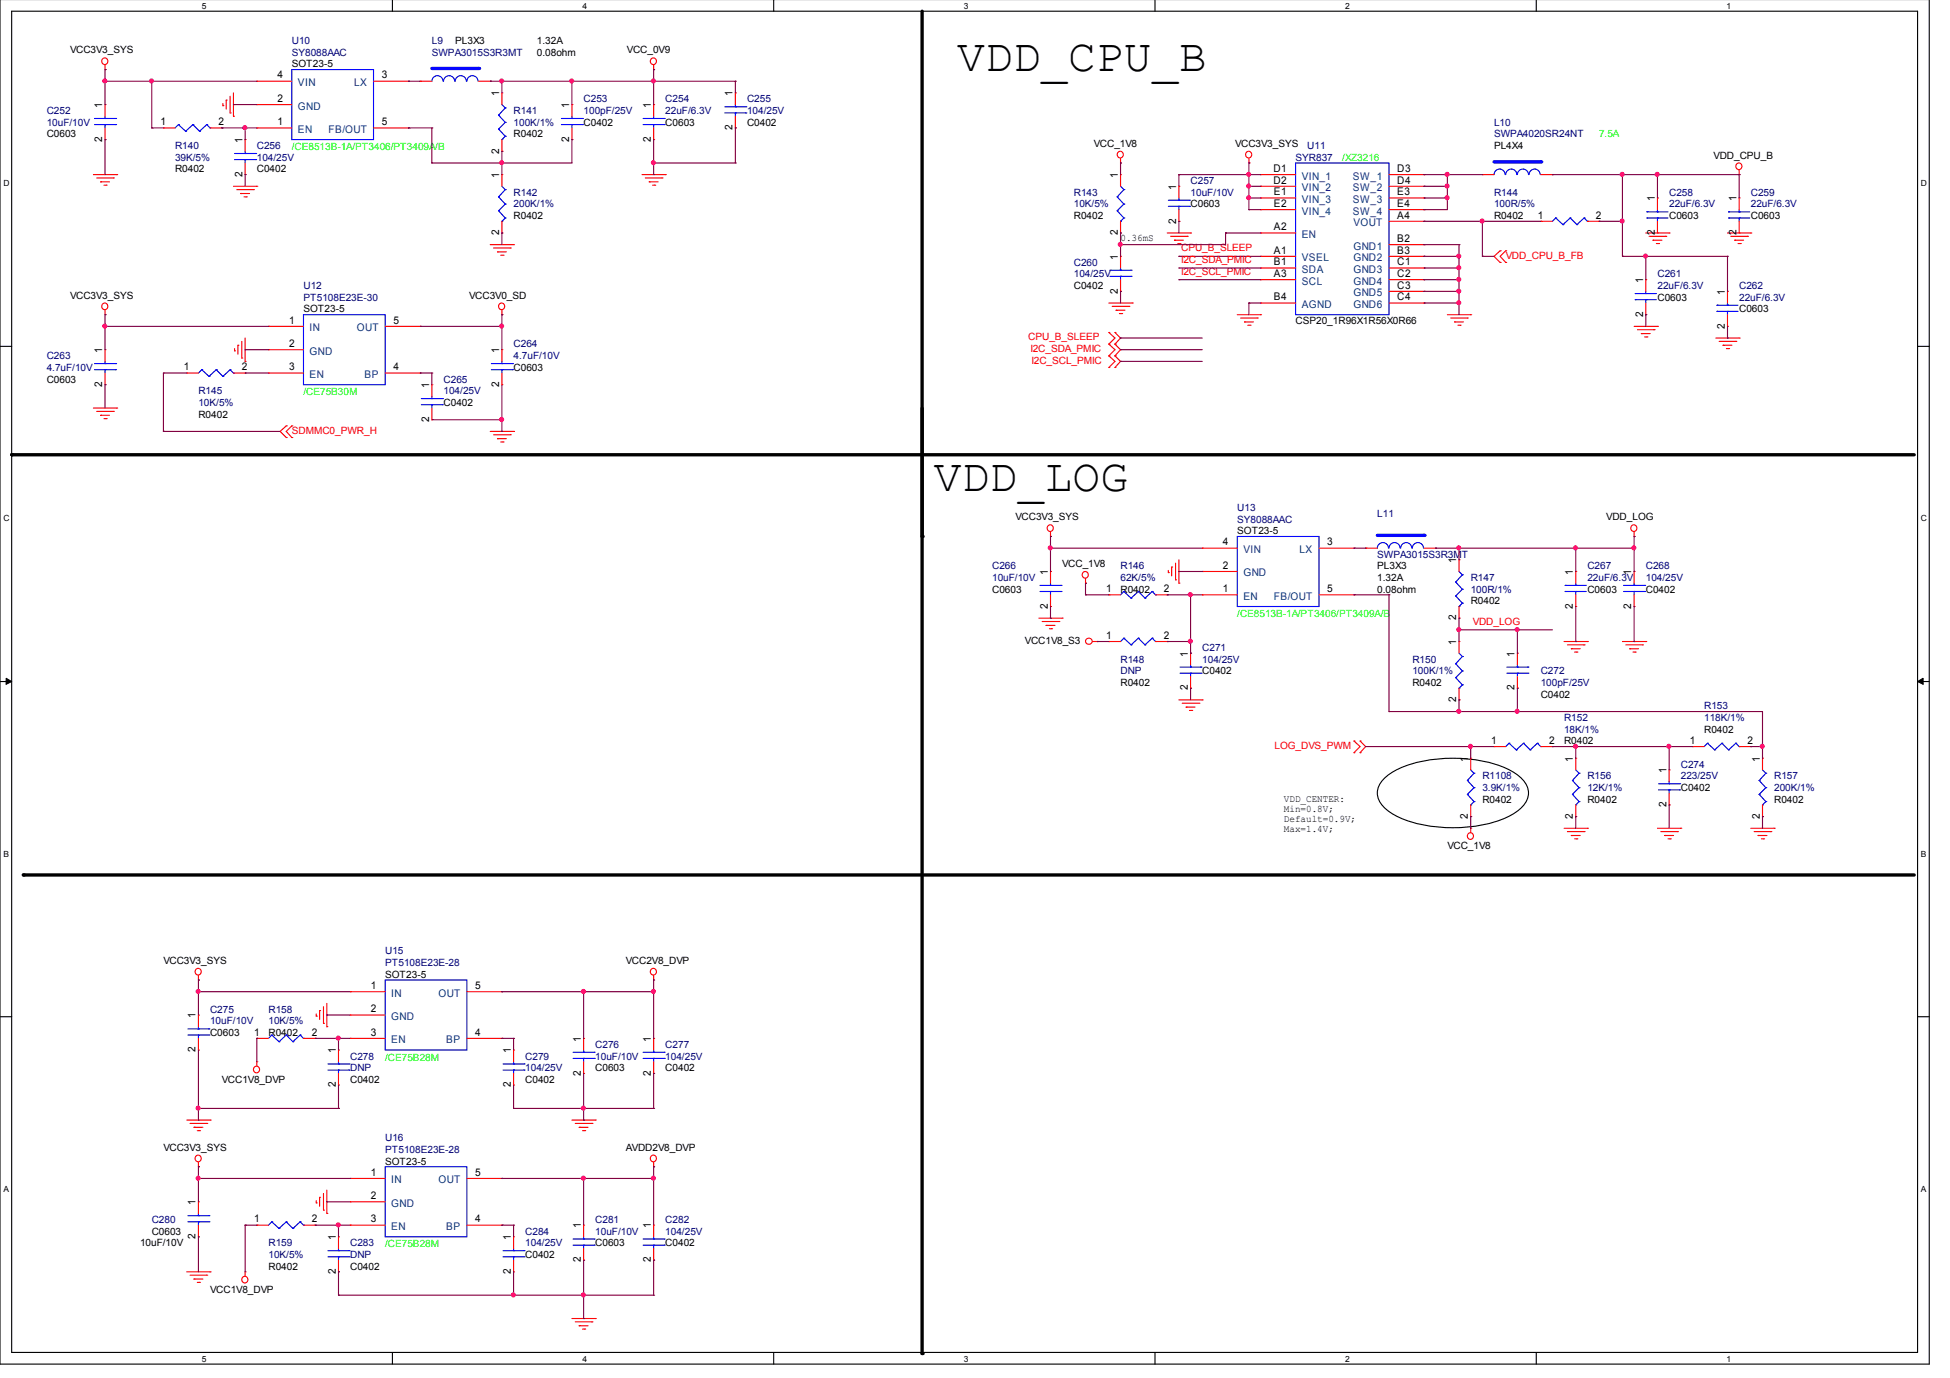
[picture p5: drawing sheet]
<svg xmlns="http://www.w3.org/2000/svg" width="297mm" height="210mm" viewBox="0 0 297 210" stroke-linecap="round" stroke-linejoin="round" font-family="sans-serif">
<defs><g id="words">
<g font-size="7">
<text x="145.8" y="10.8">VDD_CPU_B</text>
<text x="142.2" y="74.8">VDD_LOG</text>
</g>
<g font-size="1.6">
<text x="42.2" y="12">4</text>
<text x="58.2" y="12">3</text>
<text x="15.6" y="16.4" transform="rotate(-90 15.6 16.4)">1</text>
<text x="42.2" y="15.5">2</text>
<text x="76" y="14.7" transform="rotate(-90 76 14.7)">1</text>
<text x="86.7" y="16.4" transform="rotate(-90 86.7 16.4)">1</text>
<text x="99.1" y="16.4" transform="rotate(-90 99.1 16.4)">1</text>
<text x="111.6" y="14.7" transform="rotate(-90 111.6 14.7)">1</text>
<text x="15.6" y="21.6" transform="rotate(-90 15.6 21.6)">2</text>
<text x="24.5" y="19.1">1</text>
<text x="33.3" y="19.1">2</text>
<text x="36.9" y="21.8" transform="rotate(-90 36.9 21.8)">1</text>
<text x="42.2" y="19.1">1</text>
<text x="58.2" y="19.1">5</text>
<text x="76" y="23.4" transform="rotate(-90 76 23.4)">2</text>
<text x="86.7" y="21.6" transform="rotate(-90 86.7 21.6)">2</text>
<text x="99.1" y="21.6" transform="rotate(-90 99.1 21.6)">2</text>
<text x="111.6" y="19.8" transform="rotate(-90 111.6 19.8)">2</text>
<text x="36.9" y="26.9" transform="rotate(-90 36.9 26.9)">2</text>
<text x="76" y="27.1" transform="rotate(-90 76 27.1)">1</text>
<text x="170.3" y="27.1" transform="rotate(-90 170.3 27.1)">1</text>
<text x="179.2" y="28.9" transform="rotate(-90 179.2 28.9)">1</text>
<text x="194" y="26.2">D1</text>
<text x="194" y="28">D2</text>
<text x="194.1" y="29.7">E1</text>
<text x="212.9" y="26.2">D3</text>
<text x="212.9" y="28">D4</text>
<text x="212.9" y="29.7">E3</text>
<text x="76" y="35.8" transform="rotate(-90 76 35.8)">2</text>
<text x="170.3" y="35.8" transform="rotate(-90 170.3 35.8)">2</text>
<text x="179.2" y="34.1" transform="rotate(-90 179.2 34.1)">2</text>
<text x="194.1" y="31.5">E2</text>
<text x="194.1" y="35.1">A2</text>
<text x="212.9" y="31.5">E4</text>
<text x="212.9" y="33.3">A4</text>
<text x="234.3" y="33.3">1</text>
<text x="243.1" y="33.3">2</text>
<text x="252.1" y="35.8" transform="rotate(-90 252.1 35.8)">2</text>
<text x="252.1" y="30.7" transform="rotate(-90 252.1 30.7)">1</text>
<text x="264.5" y="35.8" transform="rotate(-90 264.5 35.8)">2</text>
<text x="264.5" y="30.7" transform="rotate(-90 264.5 30.7)">1</text>
<text x="170.3" y="39.6" transform="rotate(-90 170.3 39.6)">1</text>
<text x="194.1" y="38.6">A1</text>
<text x="194.1" y="40.4">B1</text>
<text x="212.9" y="36.8">B2</text>
<text x="212.9" y="38.6">B3</text>
<text x="212.9" y="40.4">C1</text>
<text x="170.3" y="44.7" transform="rotate(-90 170.3 44.7)">2</text>
<text x="194.1" y="45.7">B4</text>
<text x="194.1" y="42.2">A3</text>
<text x="212.9" y="42.2">C2</text>
<text x="212.9" y="44">C3</text>
<text x="212.9" y="45.7">C4</text>
<text x="250.3" y="43.1" transform="rotate(-90 250.3 43.1)">1</text>
<text x="262.7" y="44.9" transform="rotate(-90 262.7 44.9)">1</text>
<text x="15.6" y="53.8" transform="rotate(-90 15.6 53.8)">1</text>
<text x="44" y="49.3">1</text>
<text x="44" y="52.8">2</text>
<text x="59.9" y="49.3">5</text>
<text x="76" y="53.8" transform="rotate(-90 76 53.8)">1</text>
<text x="250.3" y="48.3" transform="rotate(-90 250.3 48.3)">2</text>
<text x="262.7" y="50.1" transform="rotate(-90 262.7 50.1)">2</text>
<text x="15.6" y="58.9" transform="rotate(-90 15.6 58.9)">2</text>
<text x="28" y="56.4">1</text>
<text x="36.8" y="56.4">2</text>
<text x="44" y="56.4">3</text>
<text x="59.9" y="56.4">4</text>
<text x="65.4" y="59.1" transform="rotate(-90 65.4 59.1)">1</text>
<text x="76" y="58.9" transform="rotate(-90 76 58.9)">2</text>
<text x="65.4" y="64.3" transform="rotate(-90 65.4 64.3)">2</text>
<text x="186.3" y="83.1">4</text>
<text x="202.2" y="83.1">3</text>
<text x="159.6" y="87.6" transform="rotate(-90 159.6 87.6)">1</text>
<text x="186.3" y="86.6">2</text>
<text x="221.8" y="85.8" transform="rotate(-90 221.8 85.8)">1</text>
<text x="239.6" y="87.6" transform="rotate(-90 239.6 87.6)">1</text>
<text x="248.5" y="87.6" transform="rotate(-90 248.5 87.6)">1</text>
<text x="159.6" y="92.7" transform="rotate(-90 159.6 92.7)">2</text>
<text x="168.5" y="90.2">1</text>
<text x="177.3" y="90.2">2</text>
<text x="186.3" y="90.2">1</text>
<text x="202.2" y="90.2">5</text>
<text x="221.8" y="94.5" transform="rotate(-90 221.8 94.5)">2</text>
<text x="239.6" y="92.7" transform="rotate(-90 239.6 92.7)">2</text>
<text x="248.5" y="92.7" transform="rotate(-90 248.5 92.7)">2</text>
<text x="168.5" y="97.3">1</text>
<text x="177.3" y="97.3">2</text>
<text x="180.9" y="100" transform="rotate(-90 180.9 100)">1</text>
<text x="221.8" y="98.2" transform="rotate(-90 221.8 98.2)">1</text>
<text x="230.7" y="100" transform="rotate(-90 230.7 100)">1</text>
<text x="180.9" y="105.2" transform="rotate(-90 180.9 105.2)">2</text>
<text x="221.8" y="106.9" transform="rotate(-90 221.8 106.9)">2</text>
<text x="230.7" y="105.2" transform="rotate(-90 230.7 105.2)">2</text>
<text x="227.2" y="113.3">1</text>
<text x="236" y="113.3">2</text>
<text x="257.4" y="113.3">1</text>
<text x="266.2" y="113.3">2</text>
<text x="223.6" y="116" transform="rotate(-90 223.6 116)">1</text>
<text x="239.6" y="116" transform="rotate(-90 239.6 116)">1</text>
<text x="253.8" y="117.8" transform="rotate(-90 253.8 117.8)">1</text>
<text x="268.1" y="116" transform="rotate(-90 268.1 116)">1</text>
<text x="223.6" y="124.7" transform="rotate(-90 223.6 124.7)">2</text>
<text x="239.6" y="124.7" transform="rotate(-90 239.6 124.7)">2</text>
<text x="253.8" y="123" transform="rotate(-90 253.8 123)">2</text>
<text x="268.1" y="124.7" transform="rotate(-90 268.1 124.7)">2</text>
<text x="29.8" y="155.1" transform="rotate(-90 29.8 155.1)">1</text>
<text x="56.5" y="150.6">1</text>
<text x="56.5" y="154.2">2</text>
<text x="72.4" y="150.6">5</text>
<text x="29.8" y="160.3" transform="rotate(-90 29.8 160.3)">2</text>
<text x="38.7" y="157.7">1</text>
<text x="47.5" y="157.7">2</text>
<text x="51.1" y="160.5" transform="rotate(-90 51.1 160.5)">1</text>
<text x="56.5" y="157.7">3</text>
<text x="72.4" y="157.7">4</text>
<text x="77.8" y="160.5" transform="rotate(-90 77.8 160.5)">1</text>
<text x="88.5" y="158.7" transform="rotate(-90 88.5 158.7)">1</text>
<text x="99.1" y="158.7" transform="rotate(-90 99.1 158.7)">1</text>
<text x="51.1" y="165.6" transform="rotate(-90 51.1 165.6)">2</text>
<text x="77.8" y="165.6" transform="rotate(-90 77.8 165.6)">2</text>
<text x="88.5" y="163.8" transform="rotate(-90 88.5 163.8)">2</text>
<text x="99.1" y="163.8" transform="rotate(-90 99.1 163.8)">2</text>
<text x="56.5" y="179.1">1</text>
<text x="72.4" y="179.1">5</text>
<text x="29.8" y="183.6" transform="rotate(-90 29.8 183.6)">1</text>
<text x="56.5" y="182.6">2</text>
<text x="29.8" y="188.7" transform="rotate(-90 29.8 188.7)">2</text>
<text x="38.7" y="186.2">1</text>
<text x="47.5" y="186.2">2</text>
<text x="51.1" y="188.9" transform="rotate(-90 51.1 188.9)">1</text>
<text x="56.5" y="186.2">3</text>
<text x="72.4" y="186.2">4</text>
<text x="77.8" y="188.9" transform="rotate(-90 77.8 188.9)">1</text>
<text x="88.5" y="187.1" transform="rotate(-90 88.5 187.1)">1</text>
<text x="99.1" y="187.1" transform="rotate(-90 99.1 187.1)">1</text>
<text x="51.1" y="194.1" transform="rotate(-90 51.1 194.1)">2</text>
<text x="77.8" y="194.1" transform="rotate(-90 77.8 194.1)">2</text>
<text x="88.5" y="192.3" transform="rotate(-90 88.5 192.3)">2</text>
<text x="99.1" y="192.3" transform="rotate(-90 99.1 192.3)">2</text>
</g>
<g font-size="1.6" fill="#004080">
<text x="45.4" y="16.7">GND</text>
<text x="45.4" y="13.1">VIN</text>
<text x="53.9" y="13.1">LX</text>
<text x="45.4" y="20.2">EN</text>
<text x="50" y="20.2">FB/OUT</text>
<text x="198.3" y="27.4">VIN_1</text>
<text x="198.3" y="29.1">VIN_2</text>
<text x="206.1" y="27.4">SW_1</text>
<text x="206.1" y="29.1">SW_2</text>
<text x="198.3" y="30.9">VIN_3</text>
<text x="198.3" y="32.7">VIN_4</text>
<text x="206.1" y="30.9">SW_3</text>
<text x="206.1" y="32.7">SW_4</text>
<text x="206.2" y="34.5">VOUT</text>
<text x="198.3" y="39.8">VSEL</text>
<text x="198.3" y="36.3">EN</text>
<text x="198.3" y="41.6">SDA</text>
<text x="206.2" y="38">GND1</text>
<text x="206.2" y="39.8">GND2</text>
<text x="206.2" y="41.6">GND3</text>
<text x="198.3" y="46.9">AGND</text>
<text x="198.3" y="43.4">SCL</text>
<text x="206.2" y="43.4">GND4</text>
<text x="206.2" y="45.1">GND5</text>
<text x="206.2" y="46.9">GND6</text>
<text x="47.2" y="50.5">IN</text>
<text x="54.4" y="50.5">OUT</text>
<text x="47.2" y="54">GND</text>
<text x="47.2" y="57.6">EN</text>
<text x="55.5" y="57.6">BP</text>
<text x="189.4" y="87.8">GND</text>
<text x="189.4" y="84.3">VIN</text>
<text x="198" y="84.3">LX</text>
<text x="189.4" y="91.4">EN</text>
<text x="194.1" y="91.4">FB/OUT</text>
<text x="59.6" y="151.8">IN</text>
<text x="59.6" y="155.4">GND</text>
<text x="66.8" y="151.8">OUT</text>
<text x="59.6" y="158.9">EN</text>
<text x="68" y="158.9">BP</text>
<text x="59.6" y="180.3">IN</text>
<text x="59.6" y="183.8">GND</text>
<text x="66.8" y="180.3">OUT</text>
<text x="59.6" y="187.4">EN</text>
<text x="68" y="187.4">BP</text>
</g>
<g font-size="1.5">
<text x="10.7" y="8.1">VCC3V3_SYS</text>
<text x="44.4" y="10.3">SOT23-5</text>
<text x="69.3" y="6.7">PL3X3</text>
<text x="81.8" y="6.7">1.32A</text>
<text x="81.8" y="8.5">0.08ohm</text>
<text x="95.5" y="8.1">VCC_0V9</text>
<text x="7.1" y="20.9">C0603</text>
<text x="78.2" y="20.9">R0402</text>
<text x="88.9" y="19.1">C0402</text>
<text x="101.3" y="19.1">C0603</text>
<text x="113.8" y="19.1">C0402</text>
<text x="166.6" y="22.4">VCC_1V8</text>
<text x="188.1" y="22.4">VCC3V3_SYS</text>
<text x="227.6" y="22.7">PL4X4</text>
<text x="26.7" y="26.3">R0402</text>
<text x="39.1" y="26.3">C0402</text>
<text x="261" y="24.1">VDD_CPU_B</text>
<text x="78.2" y="33.4">R0402</text>
<text x="163.6" y="33.4">R0402</text>
<text x="181.4" y="31.6">C0603</text>
<text x="227.6" y="33.4">R0402</text>
<text x="254.3" y="33.4">C0603</text>
<text x="266.7" y="33.4">C0603</text>
<text x="170.7" y="36.8">0.36mS</text>
<text x="10.7" y="45.5">VCC3V3_SYS</text>
<text x="46.2" y="47.6">SOT23-5</text>
<text x="71.5" y="45.5">VCC3V0_SD</text>
<text x="163.6" y="44">C0402</text>
<text x="252.5" y="45.8">C0603</text>
<text x="264.9" y="47.6">C0603</text>
<text x="197.4" y="49.4">CSP20_1R96X1R56X0R66</text>
<text x="7.1" y="58.3">C0603</text>
<text x="78.2" y="56.5">C0603</text>
<text x="30.2" y="63.6">R0402</text>
<text x="67.6" y="61.8">C0402</text>
<text x="154.7" y="79.3">VCC3V3_SYS</text>
<text x="188.5" y="81.4">SOT23-5</text>
<text x="244.7" y="79.3">VDD_LOG</text>
<text x="161.8" y="86.4">VCC_1V8</text>
<text x="209.8" y="86.7">PL3X3</text>
<text x="209.8" y="88.5">1.32A</text>
<text x="151.1" y="90.3">C0603</text>
<text x="170.7" y="90.3">R0402</text>
<text x="209.8" y="90.3">0.08ohm</text>
<text x="224" y="92">R0402</text>
<text x="241.8" y="90.3">C0603</text>
<text x="250.7" y="90.3">C0402</text>
<text x="156.1" y="98.1">VCC1V8_S3</text>
<text x="170.7" y="104.5">R0402</text>
<text x="183.1" y="102.7">C0402</text>
<text x="215.1" y="104.5">R0402</text>
<text x="234.7" y="106.3">C0402</text>
<text x="238.3" y="113.4">R0402</text>
<text x="259.6" y="111.6">R0402</text>
<text x="195.6" y="122.1">VDD_CENTER:</text>
<text x="195.6" y="123.6">Min=0.8V;</text>
<text x="195.6" y="125.2">Default=0.9V;</text>
<text x="225.8" y="122.3">R0402</text>
<text x="241.8" y="122.3">R0402</text>
<text x="256" y="120.5">C0402</text>
<text x="270.3" y="122.3">R0402</text>
<text x="195.6" y="126.7">Max=1.4V;</text>
<text x="220.5" y="129.4">VCC_1V8</text>
<text x="24.9" y="146.8">VCC3V3_SYS</text>
<text x="58.7" y="148.9">SOT23-5</text>
<text x="95.3" y="146.8">VCC2V8_DVP</text>
<text x="32" y="157.8">C0603</text>
<text x="40.9" y="157.8">R0402</text>
<text x="33.8" y="164.9">VCC1V8_DVP</text>
<text x="53.3" y="164.9">C0402</text>
<text x="80" y="164.9">C0402</text>
<text x="90.7" y="163.2">C0603</text>
<text x="101.3" y="163.2">C0402</text>
<text x="24.9" y="175.3">VCC3V3_SYS</text>
<text x="58.7" y="177.4">SOT23-5</text>
<text x="95.3" y="175.3">AVDD2V8_DVP</text>
<text x="21.3" y="189.8">10uF/10V</text>
<text x="23.1" y="188.1">C0603</text>
<text x="80" y="191.6">C0402</text>
<text x="90.7" y="189.8">C0603</text>
<text x="101.3" y="189.8">C0402</text>
<text x="32" y="196.9">VCC1V8_DVP</text>
<text x="40.9" y="193.4">R0402</text>
<text x="53.3" y="193.4">C0402</text>
</g>
<g font-size="1.5" fill="#000080">
<text x="44.4" y="6.7">U10</text>
<text x="44.4" y="8.5">SY8088AAC</text>
<text x="65.8" y="6.7">L9</text>
<text x="65.8" y="8.5">SWPA3015S3R3MT</text>
<text x="7.1" y="17.4">C252</text>
<text x="78.2" y="17.4">R141</text>
<text x="88.9" y="15.6">C253</text>
<text x="88.9" y="17.4">100pF/25V</text>
<text x="101.3" y="15.6">C254</text>
<text x="101.3" y="17.4">22uF/6.3V</text>
<text x="113.8" y="15.6">C255</text>
<text x="113.8" y="17.4">104/25V</text>
<text x="7.1" y="19.1">10uF/10V</text>
<text x="26.7" y="22.7">R140</text>
<text x="39.1" y="22.7">C256</text>
<text x="78.2" y="19.1">100K/1%</text>
<text x="199.1" y="22.7">U11</text>
<text x="227.6" y="19.1">L10</text>
<text x="227.6" y="20.9">SWPA4020SR24NT</text>
<text x="26.7" y="24.5">39K/5%</text>
<text x="39.1" y="24.5">104/25V</text>
<text x="78.2" y="29.8">R142</text>
<text x="163.6" y="29.8">R143</text>
<text x="181.4" y="28">C257</text>
<text x="181.4" y="29.8">10uF/10V</text>
<text x="197.4" y="24.5">SYR837</text>
<text x="227.6" y="29.8">R144</text>
<text x="254.3" y="29.8">C258</text>
<text x="266.7" y="29.8">C259</text>
<text x="78.2" y="31.6">200K/1%</text>
<text x="163.6" y="31.6">10K/5%</text>
<text x="227.6" y="31.6">100R/5%</text>
<text x="254.3" y="31.6">22uF/6.3V</text>
<text x="266.7" y="31.6">22uF/6.3V</text>
<text x="163.6" y="40.5">C260</text>
<text x="46.2" y="44">U12</text>
<text x="46.2" y="45.8">PT5108E23E-30</text>
<text x="163.6" y="42.3">104/25V</text>
<text x="252.5" y="42.3">C261</text>
<text x="252.5" y="44">22uF/6.3V</text>
<text x="264.9" y="44">C262</text>
<text x="264.9" y="45.8">22uF/6.3V</text>
<text x="78.2" y="52.9">C264</text>
<text x="7.1" y="54.7">C263</text>
<text x="7.1" y="56.5">4.7uF/10V</text>
<text x="67.6" y="58.3">C265</text>
<text x="78.2" y="54.7">4.7uF/10V</text>
<text x="30.2" y="60">R145</text>
<text x="30.2" y="61.8">10K/5%</text>
<text x="67.6" y="60">104/25V</text>
<text x="188.5" y="77.8">U13</text>
<text x="188.5" y="79.6">SY8088AAC</text>
<text x="209.8" y="78.8">L11</text>
<text x="151.1" y="86.7">C266</text>
<text x="151.1" y="88.5">10uF/10V</text>
<text x="170.7" y="86.7">R146</text>
<text x="170.7" y="88.5">62K/5%</text>
<text x="209.8" y="84.9">SWPA3015S3R3MT</text>
<text x="224" y="88.5">R147</text>
<text x="241.8" y="86.7">C267</text>
<text x="241.8" y="88.5">22uF/6.3V</text>
<text x="250.7" y="86.7">C268</text>
<text x="250.7" y="88.5">104/25V</text>
<text x="224" y="90.3">100R/1%</text>
<text x="170.7" y="100.9">R148</text>
<text x="183.1" y="99.2">C271</text>
<text x="183.1" y="100.9">104/25V</text>
<text x="215.1" y="100.9">R150</text>
<text x="170.7" y="102.7">DNP</text>
<text x="215.1" y="102.7">100K/1%</text>
<text x="234.7" y="102.7">C272</text>
<text x="234.7" y="104.5">100pF/25V</text>
<text x="238.3" y="109.8">R152</text>
<text x="238.3" y="111.6">18K/1%</text>
<text x="259.6" y="108">R153</text>
<text x="259.6" y="109.8">118K/1%</text>
<text x="225.8" y="118.7">R1108</text>
<text x="241.8" y="118.7">R156</text>
<text x="256" y="116.9">C274</text>
<text x="256" y="118.7">223/25V</text>
<text x="270.3" y="118.7">R157</text>
<text x="225.8" y="120.5">3.9K/1%</text>
<text x="241.8" y="120.5">12K/1%</text>
<text x="270.3" y="120.5">200K/1%</text>
<text x="58.7" y="145.4">U15</text>
<text x="58.7" y="147.2">PT5108E23E-28</text>
<text x="32" y="154.3">C275</text>
<text x="40.9" y="154.3">R158</text>
<text x="32" y="156.1">10uF/10V</text>
<text x="40.9" y="156.1">10K/5%</text>
<text x="53.3" y="161.4">C278</text>
<text x="80" y="161.4">C279</text>
<text x="90.7" y="159.6">C276</text>
<text x="90.7" y="161.4">10uF/10V</text>
<text x="101.3" y="159.6">C277</text>
<text x="101.3" y="161.4">104/25V</text>
<text x="53.3" y="163.2">DNP</text>
<text x="80" y="163.2">104/25V</text>
<text x="58.7" y="173.8">U16</text>
<text x="58.7" y="175.6">PT5108E23E-28</text>
<text x="23.1" y="186.3">C280</text>
<text x="40.9" y="189.8">R159</text>
<text x="40.9" y="191.6">10K/5%</text>
<text x="53.3" y="189.8">C283</text>
<text x="53.3" y="191.6">DNP</text>
<text x="80" y="188.1">C284</text>
<text x="80" y="189.8">104/25V</text>
<text x="90.7" y="186.3">C281</text>
<text x="90.7" y="188.1">10uF/10V</text>
<text x="101.3" y="186.3">C282</text>
<text x="101.3" y="188.1">104/25V</text>
</g>
<g font-size="1.5" fill="#0f0">
<text x="44.4" y="22.9">/CE8513B-1A/PT3406/PT3409A/B</text>
<text x="243.6" y="20.9">7.5A</text>
<text x="204.5" y="24.5">/XZ3216</text>
<text x="46.2" y="60.2">/CE75B30M</text>
<text x="188.5" y="94">/CE8513B-1A/PT3406/PT3409A/B</text>
<text x="58.7" y="161.6">/CE75B28M</text>
<text x="58.7" y="190">/CE75B28M</text>
</g>
<g font-size="1.5" fill="#f00">
<text x="179.9" y="41.8">I2C_SCL_PMIC</text>
<text x="179.9" y="38.3">CPU_B_SLEEP</text>
<text x="179.9" y="40.1">I2C_SDA_PMIC</text>
<text x="229.4" y="39.4">VDD_CPU_B_FB</text>
<text x="156.6" y="51.8">CPU_B_SLEEP</text>
<text x="157" y="53.6">I2C_SDA_PMIC</text>
<text x="157.1" y="55.4">I2C_SCL_PMIC</text>
<text x="44.4" y="66.1">SDMMC0_PWR_H</text>
<text x="224.4" y="95.2">VDD_LOG</text>
<text x="194.1" y="114.1">LOG_DVS_PWM</text>
</g>
<g font-size="1.3">
<text x="30.7" y="1.4">5</text>
<text x="88.7" y="1.4">4</text>
<text x="146.8" y="1.4">3</text>
<text x="204.9" y="1.4">2</text>
<text x="263" y="1.4">1</text>
<text x=".5" y="28.4">D</text>
<text x="292.6" y="28.4">D</text>
<text x=".5" y="79.4">C</text>
<text x="292.6" y="79.4">C</text>
<text x=".5" y="130.5">B</text>
<text x="292.6" y="130.5">B</text>
<text x=".5" y="181.5">A</text>
<text x="292.6" y="181.5">A</text>
<text x="30.7" y="207.4">5</text>
<text x="88.7" y="207.4">4</text>
<text x="146.8" y="207.4">3</text>
<text x="204.9" y="207.4">2</text>
<text x="263" y="207.4">1</text>
</g>
</g></defs>
<path d="M0 -.1v207.9h293.9v-207.9M1.8 1.7h290.3v204.3h-290.3z" fill="none" stroke="#000" stroke-width=".17"/>
<g fill="#fff">
<path d="M30.7 .2h.6v1.3h-.6z"/>
<path d="M30.7 206.3h.6v1.3h-.6z"/>
</g>
<path d="M59.8 -.1v1.8M59.8 206v1.8" fill="none" stroke="#000" stroke-width=".17"/>
<g fill="#fff">
<path d="M88.7 .2h.6v1.3h-.6z"/>
<path d="M88.7 206.3h.6v1.3h-.6z"/>
</g>
<path d="M117.9 -.1v1.8M117.9 206v1.8" fill="none" stroke="#000" stroke-width=".17"/>
<g fill="#fff">
<path d="M146.8 .2h.6v1.3h-.6z"/>
<path d="M146.8 206.3h.6v1.3h-.6z"/>
</g>
<path d="M175.9 -.1v1.8M175.9 206v1.8" fill="none" stroke="#000" stroke-width=".17"/>
<g fill="#fff">
<path d="M204.9 .2h.6v1.3h-.6z"/>
<path d="M204.9 206.3h.6v1.3h-.6z"/>
</g>
<path d="M234 -.1v1.8M234 206v1.8" fill="none" stroke="#000" stroke-width=".17"/>
<g fill="#fff">
<path d="M263 .2h.6v1.3h-.6z"/>
<path d="M263 206.3h.6v1.3h-.6z"/>
<path d="M.5 27.2h.9v1.3h-.9z"/>
<path d="M292.6 27.2h.9v1.3h-.9z"/>
<path d="M.5 78.2h.9v1.4h-.9z"/>
<path d="M292.6 78.2h.9v1.4h-.9z"/>
</g>
<path d="M0 52.8h1.8M292.1 52.8h1.8" fill="none" stroke="#000" stroke-width=".17"/>
<g fill="#fff">
<path d="M.5 129.3h.8v1.4h-.8z"/>
<path d="M292.6 129.3h.8v1.4h-.8z"/>
</g>
<path d="M0 103.8h1.8M292.1 103.8h1.8" fill="none" stroke="#000" stroke-width=".17"/>
<path d="M.9 103.3l.9 .5-.9 .4zM292.1 103.8l.8-.5v.9z" fill="#000" stroke="#000" stroke-width=".15"/>
<g fill="#fff">
<path d="M.5 180.4h.7v1.3h-.7z"/>
<path d="M292.6 180.4h.7v1.3h-.7z"/>
</g>
<path d="M210.7 118.7a11.5 11.5 0 0 1 6.1-2.8 22.5 22.5 0 0 1 12.7 1.1 5.9 5.9 0 0 1 3.2 3.1 3.1 3.1 0 0 1-1.4 3.4 17 17 0 0 1-10 2.6 17 17 0 0 1-9.9-2.6 2.99 2.99 0 0 1-.7-4.8zM0 154.9h1.8M292.1 154.9h1.8" fill="none" stroke="#000" stroke-width=".17"/>
<path d="M140.5 1.7v204.5M1.8 69.3h289.8M3.6 133.3h288" fill="none" stroke="#000" stroke-width=".51"/>
<g fill="#000">
<circle cx="1.8" cy="69.3" r=".25"/>
<circle cx="140.5" cy="81.7" r=".25"/>
<circle cx="3.6" cy="133.3" r=".25"/>
<circle cx="140.5" cy="206.2" r=".25"/>
</g>
<g fill="none" stroke="#f00" stroke-width=".17">
<path d="M16 10.6h.1M16 9.9v.7M24.9 19.5h.1M24.9 19.5h1.8M32 19.5h1.8M33.8 19.5h.1M34 16.1h.1M34 15.8v.3M34.5 15.3h.1M34.5 15.3v1.3M35.1 17.2h.1M35.1 14.7v2.5"/>
<path d="M35.6 17.7h.1M35.6 14.2v3.5M99.6 10.6h.1M99.6 9.9v.7M14.2 26.6h3.6M14.7 27.1h2.6M15.3 27.7h.1M15.3 27.7h1.4M15.8 28.2h.4M16.2 28.2h.1M17.3 27.1h.1M17.8 26.6h.1"/>
<path d="M35.6 28.4h3.5M36.1 28.9h2.5M36.7 29.5h.1M36.7 29.5h1.3M37.2 30h.3M37.5 30h.1M38.6 28.9h.1M39.1 28.4h.1M74.7 37.3h3.5M75.2 37.8h2.5M75.8 38.4h.1M75.8 38.4h1.3"/>
<path d="M76.3 38.9h.3M76.6 38.9h.1M77.7 37.8h.1M78.2 37.3h.1M97.8 26.6h3.5M98.3 27.1h2.5M98.9 27.7h.1M98.9 27.7h1.3M99.4 28.2h.3M99.7 28.2h.1M100.8 27.1h.1M101.3 26.6h.1"/>
<path d="M170.7 24.8h.1M170.7 24.1v.7M177.8 35.5h3.6M178.3 36h2.5M178.9 36.6h.1M178.9 36.6h1.4M179.4 37.1h.3M179.7 37.1h.1M180.8 36h.1M181.4 35.5h.1M190.2 24.8h.1M190.2 24.1v.7"/>
<path d="M228.5 38.2h.1M228.5 40h.1M228.5 38.2l-.9 .8 .9 1M229.4 40h.1M229.4 38.2h.1M229.4 38.2l-.9 .8 .9 1M250.7 35.5h3.6M251.2 36h2.5M251.8 36.6h.1M251.8 36.6h1.4M252.3 37.1h.3M252.6 37.1h.1"/>
<path d="M253.7 36h.1M254.3 35.5h.1M263.1 35.5h3.6M263.7 36h2.5M264.2 36.6h.1M264.2 36.6h1.4M264.8 37.1h.3M264.9 26.6h.1M264.9 25.9v.7M265.1 37.1h.1M266.2 36h.1M266.7 35.5h.1"/>
<path d="M16 47.9h.1M16 47.3v.6M35.7 53.4h.1M35.7 53.1v.3M36.2 52.6h.1M36.2 52.6v1.3M36.8 54.5h.1M36.8 52v2.5M37.3 55h.1M37.3 51.5v3.5M76.5 47.9h.1M76.5 47.3v.6"/>
<path d="M168.9 52.4h.1M168.9 54.2h.1M168.9 50.6h.1M168.9 56h.1M168.9 46.2h3.6M168.9 52.4l.9 .9-.9 .9M168.9 50.6l.9 .9-.9 .9M168.9 54.2l.9 .8-.9 1M169.4 46.7h2.6M169.8 54.2h.1M169.8 52.4h.1M169.8 50.6h.1"/>
<path d="M169.8 56h.1M169.8 52.4l.9 .9-.9 .9M169.8 50.6l.9 .9-.9 .9M169.8 54.2l.9 .8-.9 1M170 47.3h.1M170 47.3h1.4M170.5 47.8h.4M170.9 47.8h.1M172 46.7h.1M172.5 46.2h.1M188.5 47.9h3.5M189 48.4h2.5"/>
<path d="M189.6 49h.1M189.6 49h1.3M190.1 49.5h.3M190.4 49.5h.1M191.5 48.4h.1M192 47.9h.1M220.5 47.9h3.5M221 48.4h2.5M221.6 49h.1M221.6 49h1.3M222.1 49.5h.3M222.4 49.5h.1"/>
<path d="M223.5 48.4h.1M224 47.9h.1M248.9 49.7h3.6M249.4 50.2h2.6M250 50.8h.1M250 50.8h1.4M250.5 51.3h.4M250.9 51.3h.1M252 50.2h.1M252.5 49.7h.1M261.4 51.5h3.5M261.9 52h2.5"/>
<path d="M262.5 52.6h.1M262.5 52.6h1.3M263 53.1h.3M263.3 53.1h.1M264.4 52h.1M264.9 51.5h.1M14.2 62.2h3.6M14.7 62.7h2.6M15.3 63.3h.1M15.3 63.3h1.4M15.8 63.8h.4M16.2 63.8h.1"/>
<path d="M17.3 62.7h.1M17.8 62.2h.1M43.6 64.9h.1M43.6 66.6h.1M43.6 64.9l-.9 .8 .9 .9M44.4 66.6h.1M44.4 64.9h.1M44.4 64.9l-.8 .8 .8 .9M74.7 65.7h3.5M75.2 66.2h2.5M75.8 66.8h.1M75.8 66.8h1.3"/>
<path d="M76.3 67.3h.3M76.6 67.3h.1M77.7 66.2h.1M78.2 65.7h.1M158.2 94.2h3.6M158.7 94.7h2.6M159.3 95.3h.1M159.3 95.3h1.4M159.9 95.8h.3M160 81.7h.1M160 81v.7M160.2 95.8h.1"/>
<path d="M161.3 94.7h.1M161.8 94.2h.1M165.4 88.8h.1M165.4 88.2v.6M166.5 97.7h.6M167.1 97.7h.1M178 87.2h.1M178 86.9v.3M178.5 86.4h.1M178.5 86.4v1.3M179.1 88.3h.1M179.1 85.8v2.5"/>
<path d="M179.6 88.8h.1M179.6 85.3v3.5M238.3 97.7h3.5M238.8 98.2h2.5M239.4 98.8h.1M239.4 98.8h1.3M239.9 99.3h.3M240 87.1h.1M240 92.4h.1M240 87.1v1.7M240 90.6v1.8M240.2 99.3h.1"/>
<path d="M241.3 98.2h.1M241.8 97.7h.1M247.1 97.7h3.6M247.6 98.2h2.6M248.2 98.8h.1M248.2 98.8h1.4M248.8 99.3h.3M248.9 81.7h.1M248.9 81v.7M249.1 99.3h.1M250.2 98.2h.1M250.7 97.7h.1"/>
<path d="M179.6 106.6h3.5M180.1 107.1h2.5M180.7 107.7h.1M180.7 107.7h1.3M181.2 108.2h.3M181.5 108.2h.1M182.6 107.1h.1M183.1 106.6h.1M206.2 112.9h.1M206.2 114.7h.1M206.2 112.9l1 .8-1 1M207.2 114.7h.1"/>
<path d="M207.2 112.9h.1M207.2 112.9l.8 .8-.8 1M224 126.2h.1M224 126.2v.6M238.3 126.2h3.5M238.8 126.7h2.5M239.4 127.3h.1M239.4 127.3h1.3M239.9 127.8h.3M240.2 127.8h.1M241.3 126.7h.1M241.8 126.2h.1"/>
<path d="M252.5 126.2h3.5M253 126.7h2.5M253.6 127.3h.1M253.6 127.3h1.3M254.1 127.8h.3M254.4 127.8h.1M255.5 126.7h.1M256 126.2h.1M266.7 126.2h3.6M267.2 126.7h2.5M267.8 127.3h.1M267.8 127.3h1.4"/>
<path d="M268.3 127.8h.3M268.6 127.8h.1M269.7 126.7h.1M270.3 126.2h.1M30.2 149.3h.1M30.2 148.6v.7M48.2 154.8h.1M48.2 154.4v.4M48.7 153.9h.1M48.7 153.9v1.4M49.3 155.9h.1M49.3 153.3v2.6"/>
<path d="M49.8 156.4h.1M49.8 152.8v3.6M99.6 149.3h.1M99.6 148.6v.7M28.4 170.6h3.6M29 171.1h2.5M29.5 171.7h.1M29.5 171.7h1.4M30.1 172.2h.3M30.2 177.7h.1M30.2 177.1v.6M30.4 172.2h.1"/>
<path d="M31.5 171.1h.1M32 170.6h.1M39.1 161.7h.1M39.1 161.7v.7M87.1 170.6h3.6M87.6 171.1h2.6M88.2 171.7h.1M88.2 171.7h1.4M88.7 172.2h.4M89.1 172.2h.1M90.2 171.1h.1M90.7 170.6h.1"/>
<path d="M99.6 177.7h.1M99.6 177.1v.6M28.4 193.7h3.6M29 194.2h2.5M29.5 194.8h.1M29.5 194.8h1.4M30.1 195.3h.3M30.4 195.3h.1M31.5 194.2h.1M32 193.7h.1M37.3 193.7h.1M37.3 193.7v.7"/>
<path d="M39.1 186.6h.1M39.1 186.6h1.8M46.2 186.6h1.8M48 186.6h.1M48.2 183.2h.1M48.2 182.9v.3M48.7 182.4h.1M48.7 182.4v1.3M49.3 184.3h.1M49.3 181.8v2.5M49.8 184.8h.1M49.8 181.3v3.5"/>
<path d="M87.1 200.8h3.6M87.6 201.4h2.6M88.2 201.9h.1M88.2 201.9h1.4M88.7 202.5h.4M89.1 202.5h.1M90.2 201.4h.1M90.7 200.8h.1"/>
<circle cx="15.9" cy="9.3" r=".49"/>
<circle cx="99.5" cy="9.3" r=".49"/>
<circle cx="170.6" cy="23.6" r=".49"/>
<circle cx="190.2" cy="23.6" r=".49"/>
<circle cx="264.9" cy="25.3" r=".49"/>
<circle cx="15.9" cy="46.7" r=".49"/>
<circle cx="76.4" cy="46.7" r=".49"/>
<circle cx="160" cy="80.4" r=".49"/>
<circle cx="165.3" cy="87.6" r=".49"/>
<circle cx="165.9" cy="97.7" r=".49"/>
<circle cx="248.9" cy="80.4" r=".49"/>
<circle cx="224" cy="127.4" r=".49"/>
<circle cx="30.2" cy="148" r=".49"/>
<circle cx="99.5" cy="148" r=".49"/>
<circle cx="30.2" cy="176.5" r=".49"/>
<circle cx="39.1" cy="162.9" r=".49"/>
<circle cx="99.5" cy="176.5" r=".49"/>
<circle cx="37.3" cy="194.9" r=".49"/>
</g>
<g fill="none" stroke="#00f" stroke-width=".17">
<path d="M27.2 19h.1M27.2 19l-.5 .5M27.2 19l1.1 1M28.3 20h.1M29.4 19h.1M29.4 19l-1.1 1M29.4 19l1 1M30.4 20h.1M31.5 19h.1M31.5 19l-1.1 1M31.5 19l.5 .5M32 19.5h.1"/>
<path d="M227.6 26.6a.85 .85 0 0 1 .8-.8 .85 .85 0 0 1 .9 .8M229.4 26.6a.85 .85 0 0 1 .8-.8 .85 .85 0 0 1 .9 .8M231.1 26.6a.85 .85 0 0 1 .9-.8 .85 .85 0 0 1 .8 .8M232.9 26.6a.85 .85 0 0 1 .9-.8 .85 .85 0 0 1 .8 .8M238.4 90.1h.1M238.4 89.2h.1M238.4 90.1h3.2M238.4 89.2h3.2M240 89.2h.1M240 90.1h.1M240 88.8v.4M240 90.1v.5"/>
<path d="M41.4 186.1h.1M41.4 186.1l-.5 .5M41.4 186.1l1.1 1M42.5 187.1h.1M43.6 186.1h.1M43.6 186.1l-1.1 1M43.6 186.1l1 1M44.6 187.1h.1M45.7 186.1h.1M45.7 186.1l-1.1 1M45.7 186.1l.5 .5M46.2 186.6h.1"/>
</g>
<path d="M227.6 24.7h7.1" fill="none" stroke="#00f" stroke-width=".51"/>
<circle cx="234.7" cy="24.7" r=".25" fill="#00f"/>
<g fill="none" stroke="#f00" stroke-width=".17">
<path d="M16 15.9h.1M16 15.9v1.8M16 19.5v1.8M39.1 19.5h.1M39.1 15.9h.1M39.1 12.4h.1M39.1 19.5h5.3M39.1 15.9h5.3M39.1 12.4h5.3M56.9 19.5h5.3M56.9 12.4h5.3M62.2 12.4h.1"/>
<path d="M62.2 19.5h.1M76.5 14.2h.1M76.5 14.2v1.7M87.1 15.9h.1M87.1 15.9v1.8M87.1 19.5v1.8M99.6 15.9h.1M99.6 15.9v1.8M99.6 19.5v1.8M112 14.2h.1M112 19.5h.1M112 14.2v1.7"/>
<path d="M112 17.7v1.8M16 21.3h.1M37.3 21.3h.1M37.3 26.6h.1M37.3 21.3v1.7M37.3 24.8v1.8M76.5 26.6h.1M76.5 35.5h.1M76.5 23h.1M76.5 21.3v1.7M76.5 26.6v1.8M76.5 33.7v1.8"/>
<path d="M87.1 21.3h.1M99.6 21.3h.1M170.7 39h.1M170.7 26.6h.1M170.7 35.5h.1M170.7 26.6v1.8M170.7 33.7v1.8M170.7 39v1.8M179.6 28.4h.1M179.6 33.7h.1M179.6 28.4v1.8M179.6 31.9v1.8"/>
<path d="M225.8 26.6h.1M225.8 26.6h1.8M234.7 33.7h.1M234.7 26.6h1.8M234.7 33.7h1.8M236.5 26.6h.1M241.8 33.7h1.8M243.6 33.7h.1M252.5 30.2h.1M252.5 35.5h.1M252.5 30.2v1.7M252.5 33.7v1.8"/>
<path d="M264.9 30.2h.1M264.9 35.5h.1M264.9 30.2v1.7M264.9 33.7v1.8M16 53.3h.1M16 58.6h.1M16 53.3v1.7M16 56.8v1.8M28.4 56.8h.1M28.4 56.8h1.8M35.6 56.8h1.7M37.3 56.8h.1"/>
<path d="M40.9 49.7h.1M40.9 53.3h.1M40.9 56.8h.1M40.9 49.7h5.3M40.9 53.3h5.3M40.9 56.8h5.3M58.7 49.7h5.3M58.7 56.8h5.3M64 56.8h.1M64 49.7h.1M65.8 58.6h.1M65.8 58.6v1.8"/>
<path d="M76.5 53.3h.1M76.5 58.6h.1M76.5 53.3v1.7M76.5 56.8v1.8M170.7 44.4h.1M170.7 42.6v1.8M250.7 42.6h.1M250.7 47.9h.1M250.7 42.6v1.8M250.7 46.2v1.7M263.1 44.4h.1M263.1 49.7h.1"/>
<path d="M263.1 44.4v1.8M263.1 47.9v1.8M65.8 63.9h.1M65.8 62.2v1.7M160 87.1h.1M160 92.4h.1M160 87.1v1.7M160 90.6v1.8M168.9 97.7h.1M168.9 90.6h.1M168.9 97.7h1.8M168.9 90.6h1.8"/>
<path d="M176 97.7h1.8M176 90.6h1.8M177.8 97.7h.1M177.8 90.6h.1M181.4 99.5h.1M181.4 99.5v1.8M222.2 97.7h.1M222.2 85.3h.1M222.2 94.2h.1M222.2 85.3v1.8M222.2 92.4v1.8M222.2 97.7v1.8"/>
<path d="M231.1 99.5h.1M231.1 99.5v1.8M248.9 87.1h.1M248.9 92.4h.1M248.9 87.1v1.7M248.9 90.6v1.8M181.4 104.8h.1M181.4 103.1v1.7M222.2 106.6h.1M222.2 104.8v1.8M224 115.5h.1M224 115.5v1.8"/>
<path d="M227.6 113.7h.1M227.6 113.7h1.8M231.1 104.8h.1M231.1 103.1v1.7M234.7 113.7h1.8M236.5 113.7h.1M257.8 113.7h.1M257.8 113.7h1.8M264.9 113.7h1.8M266.7 113.7h.1M268.5 115.5h.1M268.5 115.5v1.8"/>
<path d="M224 124.4h.1M224 122.6v1.8M268.5 124.4h.1M268.5 122.6v1.8M30.2 154.6h.1M30.2 159.9h.1M30.2 154.6v1.8M30.2 158.2v1.7M39.1 158.2h.1M39.1 158.2h1.8M46.2 158.2h1.8M48 158.2h.1"/>
<path d="M51.6 159.9h.1M51.6 159.9v1.8M53.3 151.1h.1M53.3 154.6h.1M53.3 158.2h.1M53.3 151.1h5.4M53.3 154.6h5.4M53.3 158.2h5.4M71.1 151.1h5.4M71.1 158.2h5.4M76.5 158.2h.1M76.5 151.1h.1"/>
<path d="M78.2 159.9h.1M78.2 159.9v1.8M88.9 158.2h.1M88.9 158.2v1.7M99.6 158.2h.1M99.6 158.2v1.7M51.6 165.3h.1M51.6 163.5v1.8M53.3 179.5h.1M53.3 179.5h5.4M71.1 179.5h5.4M76.5 179.5h.1"/>
<path d="M78.2 165.3h.1M78.2 163.5v1.8M88.9 163.5h.1M88.9 161.7v1.8M99.6 163.5h.1M99.6 161.7v1.8M30.2 183.1h.1M30.2 188.4h.1M30.2 183.1v1.7M30.2 186.6v1.8M51.6 188.4h.1M51.6 193.7h.1"/>
<path d="M51.6 188.4v1.8M51.6 192v1.7M53.3 183.1h.1M53.3 186.6h.1M53.3 183.1h5.4M53.3 186.6h5.4M71.1 186.6h5.4M76.5 186.6h.1M78.2 188.4h.1M78.2 193.7h.1M78.2 188.4v1.8M78.2 192v1.7"/>
<path d="M88.9 186.6h.1M88.9 192h.1M88.9 186.6v1.8M88.9 190.2v1.8M99.6 186.6h.1M99.6 192h.1M99.6 186.6v1.8M99.6 190.2v1.8"/>
</g>
<g fill="none" stroke="#00f" stroke-width=".17">
<path d="M14.4 19h3.2M14.4 18h3.2M16 18h.1M16 19h.1M16 17.7v.3M16 19v.5M17.6 19h.1M17.6 18h.1M44.4 10.6h12.5v10.7h-12.5zM65.8 12.4a.85 .85 0 0 1 .8-.9 .85 .85 0 0 1 .9 .9M67.6 12.4a.85 .85 0 0 1 .8-.9 .85 .85 0 0 1 .9 .9M69.3 12.4a.85 .85 0 0 1 .9-.9 .85 .85 0 0 1 .8 .9"/>
<path d="M71.1 12.4a.85 .85 0 0 1 .9-.9 .85 .85 0 0 1 .8 .9M75.9 17.5h.1M75.9 19.7h.1M75.9 17.5l1.1 1.1M75.9 19.7l1.1 1.1M76.5 15.9l.5 .5M77 16.4h.1M77 18.6h.1M77 16.4l-1.1 1.1M77 18.6l-1.1 1.1M85.5 19h3.2M85.5 18h3.2"/>
<path d="M87.1 18h.1M87.1 19h.1M87.1 17.7v.3M87.1 19v.5M88.7 19h.1M88.7 18h.1M98 19h3.2M98 18h3.2M99.6 18h.1M99.6 19h.1M99.6 17.7v.3M99.6 19v.5"/>
<path d="M101.2 19h.1M101.2 18h.1M110.4 17.2h3.2M110.4 16.3h3.2M112 16.3h.1M112 17.2h.1M112 15.9v.4M112 17.2v.5M113.6 17.2h.1M113.6 16.3h.1M35.7 24.3h3.2M35.7 23.4h3.2"/>
<path d="M37.3 23.4h.1M37.3 24.3h.1M37.3 23v.4M37.3 24.3v.5M38.9 24.3h.1M38.9 23.4h.1M75.9 30h.1M75.9 32.1h.1M75.9 30l1.1 1.1M75.9 32.1l1.1 1.1M76.5 33.7h.1M76.5 21.3h.1"/>
<path d="M76.5 28.4l.5 .5M77 28.9h.1M77 31.1h.1M77 33.2h.1M77 20.8h.1M77 28.9l-1.1 1.1M77 31.1l-1.1 1M77 33.2l-.5 .5M77 20.8l-.5 .5M170.2 30h.1M170.2 32.1h.1M170.2 30l1 1.1"/>
<path d="M170.2 32.1l1 1.1M170.7 33.7h.1M170.7 28.4l.5 .5M171.2 28.9h.1M171.2 31.1h.1M171.2 33.2h.1M171.2 28.9l-1 1.1M171.2 31.1l-1 1M171.2 33.2l-.5 .5M178 31.4h3.2M178 30.5h3.2M179.6 30.5h.1"/>
<path d="M179.6 31.4h.1M179.6 30.2v.3M179.6 31.4v.5M181.2 31.4h.1M181.2 30.5h.1M237 33.2h.1M237 33.2l-.5 .5M237 33.2l1.1 1M238.1 34.2h.1M239.2 33.2h.1M239.2 33.2l-1.1 1M239.2 33.2l1 1"/>
<path d="M240.2 34.2h.1M241.3 33.2h.1M241.3 33.2l-1.1 1M241.3 33.2l.5 .5M241.8 33.7h.1M250.9 33.2h.1M250.9 32.3h.1M250.9 33.2h3.2M250.9 32.3h3.2M252.5 32.3h.1M252.5 33.2h.1M252.5 31.9v.4"/>
<path d="M252.5 33.2v.5M263.3 33.2h.1M263.3 32.3h.1M263.3 33.2h3.2M263.3 32.3h3.2M264.9 32.3h.1M264.9 33.2h.1M264.9 31.9v.4M264.9 33.2v.5M14.4 56.3h3.2M14.4 55.4h3.2M16 55.4h.1"/>
<path d="M16 56.3h.1M16 55v.4M16 56.3v.5M17.6 56.3h.1M17.6 55.4h.1M30.7 56.3h.1M30.7 56.3l-.5 .5M30.7 56.3l1.1 1M31.8 57.3h.1M32.9 56.3h.1M32.9 56.3l-1.1 1M32.9 56.3l1.1 1"/>
<path d="M34 57.3h.1M35.1 56.3h.1M35.1 56.3l-1.1 1M35.1 56.3l.5 .5M35.6 56.8h.1M46.2 47.9h12.5v10.7h-12.5zM74.8 56.3h3.3M74.8 55.4h3.3M76.5 55.4h.1M76.5 56.3h.1M76.5 55v.4M76.5 56.3v.5"/>
<path d="M78.1 56.3h.1M78.1 55.4h.1M169.1 42.1h3.2M169.1 41.2h3.2M170.7 41.2h.1M170.7 42.1h.1M170.7 40.8v.4M170.7 42.1v.5M172.3 42.1h.1M172.3 41.2h.1M249.1 45.6h.1M249.1 44.7h.1"/>
<path d="M249.1 45.6h3.2M249.1 44.7h3.2M250.7 44.7h.1M250.7 45.6h.1M250.7 44.4v.3M250.7 45.6v.6M261.5 47.4h.1M261.5 46.5h.1M261.5 47.4h3.3M261.5 46.5h3.3M263.1 46.5h.1M263.1 47.4h.1"/>
<path d="M263.1 46.2v.3M263.1 47.4v.5M64.2 61.7h3.2M64.2 60.7h3.2M65.8 60.7h.1M65.8 61.7h.1M65.8 60.4v.3M65.8 61.7v.5M67.4 61.7h.1M67.4 60.7h.1M158.4 90.1h3.2M158.4 89.2h3.2"/>
<path d="M160 89.2h.1M160 90.1h.1M160 88.8v.4M160 90.1v.5M161.6 90.1h.1M161.6 89.2h.1M171.2 97.2h.1M171.2 90.1h.1M171.2 97.2l-.5 .5M171.2 97.2l1.1 1M171.2 90.1l-.5 .5M171.2 90.1l1.1 1"/>
<path d="M172.3 98.2h.1M172.3 91.1h.1M173.4 97.2h.1M173.4 90.1h.1M173.4 97.2l-1.1 1M173.4 97.2l1 1M173.4 90.1l-1.1 1M173.4 90.1l1 1M174.4 98.2h.1M174.4 91.1h.1M175.5 97.2h.1M175.5 90.1h.1"/>
<path d="M175.5 97.2l-1.1 1M175.5 97.2l.5 .5M175.5 90.1l-1.1 1M175.5 90.1l.5 .5M176 97.7h.1M176 90.6h.1M221.7 88.7h.1M221.7 90.8h.1M221.7 88.7l1.1 1.1M221.7 90.8l1.1 1.1M222.2 92.4h.1M222.2 99.5l.6 .5"/>
<path d="M222.2 87.1l.6 .5M222.8 87.6h.1M222.8 89.8h.1M222.8 91.9h.1M222.8 87.6l-1.1 1.1M222.8 89.8l-1.1 1M222.8 91.9l-.6 .5M247.3 90.1h3.2M247.3 89.2h3.2M248.9 89.2h.1M248.9 90.1h.1M248.9 88.8v.4"/>
<path d="M248.9 90.1v.5M250.5 90.1h.1M250.5 89.2h.1M179.7 102.5h3.3M179.7 101.6h3.3M181.4 101.6h.1M181.4 102.5h.1M181.4 101.3v.3M181.4 102.5v.6M183 102.5h.1M183 101.6h.1M221.7 101.1h.1"/>
<path d="M221.7 103.2h.1M221.7 101.1l1.1 1.1M221.7 103.2l1.1 1.1M222.2 104.8h.1M222.8 100h.1M222.8 102.2h.1M222.8 104.3h.1M222.8 100l-1.1 1.1M222.8 102.2l-1.1 1M222.8 104.3l-.6 .5M223.5 118.9h.1M223.5 118.9l1 1.1"/>
<path d="M224 117.3l.5 .5M224.5 117.8h.1M224.5 120h.1M224.5 117.8l-1 1.1M224.5 120l-1 1M229.5 102.5h3.2M229.5 101.6h3.2M229.9 113.2h.1M229.9 113.2l-.5 .5M229.9 113.2l1.1 1M231 114.2h.1M231.1 101.6h.1"/>
<path d="M231.1 102.5h.1M231.1 101.3v.3M231.1 102.5v.6M232.1 113.2h.1M232.1 113.2l-1.1 1M232.1 113.2l1 1M232.7 102.5h.1M232.7 101.6h.1M233.1 114.2h.1M234.2 113.2h.1M234.2 113.2l-1.1 1M234.2 113.2l.5 .5"/>
<path d="M234.7 113.7h.1M260.1 113.2h.1M260.1 113.2l-.5 .5M260.1 113.2l1.1 1M261.2 114.2h.1M262.3 113.2h.1M262.3 113.2l-1.1 1M262.3 113.2l1 1M263.3 114.2h.1M264.4 113.2h.1M264.4 113.2l-1.1 1M264.4 113.2l.5 .5"/>
<path d="M264.9 113.7h.1M268 118.9h.1M268 118.9l1 1.1M268.5 117.3l.5 .5M269 117.8h.1M269 120h.1M269 117.8l-1 1.1M269 120l-1 1M223.5 121h.1M223.5 121l1 1.1M224 122.6h.1M224.5 122.1h.1"/>
<path d="M224.5 122.1l-.5 .5M268 121h.1M268 121l1 1.1M268.5 122.6h.1M269 122.1h.1M269 122.1l-.5 .5M28.6 157.7h3.2M28.6 156.7h3.2M30.2 156.7h.1M30.2 157.7h.1M30.2 156.4v.3M30.2 157.7v.5"/>
<path d="M31.8 157.7h.1M31.8 156.7h.1M41.4 157.7h.1M41.4 157.7l-.5 .5M41.4 157.7l1.1 1M42.5 158.7h.1M43.6 157.7h.1M43.6 157.7l-1.1 1M43.6 157.7l1 1M44.6 158.7h.1M45.7 157.7h.1M45.7 157.7l-1.1 1"/>
<path d="M45.7 157.7l.5 .5M46.2 158.2h.1M58.7 149.3h12.4v10.6h-12.4zM88.9 159.9v.4M99.6 159.9v.4M50 163h3.2M50 162.1h3.2M51.6 162.1h.1M51.6 163h.1M51.6 161.7v.4M51.6 163v.5M53.2 163h.1"/>
<path d="M53.2 162.1h.1M58.7 177.7h12.4v10.7h-12.4zM76.6 163h3.2M76.6 162.1h3.2M78.2 162.1h.1M78.2 163h.1M78.2 161.7v.4M78.2 163v.5M79.8 163h.1M79.8 162.1h.1M87.3 161.2h3.2M87.3 160.3h3.2"/>
<path d="M88.9 160.3h.1M88.9 161.2h.1M88.9 161.2v.5M90.5 161.2h.1M90.5 160.3h.1M98 161.2h3.2M98 160.3h3.2M99.6 160.3h.1M99.6 161.2h.1M99.6 161.2v.5M101.2 161.2h.1M101.2 160.3h.1"/>
<path d="M28.6 186.1h3.2M28.6 185.2h3.2M30.2 185.2h.1M30.2 186.1h.1M30.2 184.8v.4M30.2 186.1v.5M31.8 186.1h.1M31.8 185.2h.1M50 191.4h3.2M50 190.5h3.2M51.6 190.5h.1M51.6 191.4h.1"/>
<path d="M51.6 190.2v.3M51.6 191.4v.6M53.2 191.4h.1M53.2 190.5h.1M76.6 191.4h3.2M76.6 190.5h3.2M78.2 190.5h.1M78.2 191.4h.1M78.2 190.2v.3M78.2 191.4v.6M79.8 191.4h.1M79.8 190.5h.1"/>
<path d="M87.3 189.7h3.2M87.3 188.7h3.2M88.9 188.7h.1M88.9 189.7h.1M88.9 188.4v.3M88.9 189.7v.5M90.5 189.7h.1M90.5 188.7h.1M98 189.7h3.2M98 188.7h3.2M99.6 188.7h.1M99.6 189.7h.1"/>
<path d="M99.6 188.4v.3M99.6 189.7v.5M101.2 189.7h.1M101.2 188.7h.1"/>
</g>
<path d="M65.8 10.4h7.1" fill="none" stroke="#00f" stroke-width=".51"/>
<circle cx="72.9" cy="10.4" r=".25" fill="#00f"/>
<g fill="none" stroke="#f00" stroke-width=".17">
<path d="M64 12.4h.1M64 12.4h1.8M72.9 12.4h1.8M74.7 12.4h.1M192 26.6h.1M192 28.4h.1M192 30.2h.1M192 31.9h.1M192 39h.1M192 35.5h.1M192 26.6h5.4M192 28.4h5.4"/>
<path d="M192 30.2h5.4M192 31.9h5.4M192 39h5.4M192 35.5h5.4M211.6 26.6h5.3M211.6 28.4h5.3M211.6 30.2h5.3M211.6 31.9h5.3M211.6 37.3h5.3M211.6 39h5.3M211.6 33.7h5.3M216.9 26.6h.1"/>
<path d="M216.9 28.4h.1M216.9 30.2h.1M216.9 31.9h.1M216.9 37.3h.1M216.9 39h.1M216.9 33.7h.1M192 40.8h.1M192 46.2h.1M192 42.6h.1M192 40.8h5.4M192 42.6h5.4M192 46.2h5.4"/>
<path d="M211.6 40.8h5.3M211.6 42.6h5.3M211.6 44.4h5.3M211.6 46.2h5.3M216.9 40.8h.1M216.9 42.6h.1M216.9 44.4h.1M216.9 46.2h.1M183.1 90.6h.1M183.1 87.1h.1M183.1 83.5h.1M183.1 90.6h5.4"/>
<path d="M183.1 87.1h5.4M183.1 83.5h5.4M200.9 90.6h5.3M200.9 83.5h5.3M206.2 83.5h.1M206.2 90.6h.1M240 115.5h.1M240 115.5v1.8M254.3 117.3h.1M254.3 117.3v1.8M240 124.4h.1M240 122.6v1.8"/>
<path d="M254.3 122.6h.1M254.3 120.8v1.8"/>
</g>
<g fill="none" stroke="#00f" stroke-width=".17">
<path d="M197.4 24.8h14.2v23.1h-14.2zM188.5 81.7h12.4v10.7h-12.4zM209.8 83.5a.85 .85 0 0 1 .9-.9 .85 .85 0 0 1 .8 .9M211.6 83.5a.85 .85 0 0 1 .8-.9 .85 .85 0 0 1 .9 .9M213.4 83.5a.85 .85 0 0 1 .8-.9 .85 .85 0 0 1 .9 .9M215.1 83.5a.85 .85 0 0 1 .9-.9 .85 .85 0 0 1 .8 .9M239.5 118.9h.1M239.5 118.9l1 1.1M240 117.3l.5 .5M240.5 117.8h.1M240.5 120h.1M240.5 117.8l-1 1.1"/>
<path d="M240.5 120l-1 1M252.6 119.4h3.3M254.3 119.4h.1M254.3 119.1v.3M255.9 119.4h.1M239.5 121h.1M239.5 121l1 1.1M240 122.6h.1M240.5 122.1h.1M240.5 122.1l-.5 .5M252.6 120.3h3.3M254.3 120.3h.1"/>
<path d="M254.3 120.3v.5M255.9 120.3h.1"/>
</g>
<path d="M209.8 81.5h7.1" fill="none" stroke="#00f" stroke-width=".51"/>
<circle cx="216.9" cy="81.5" r=".25" fill="#00f"/>
<path d="M208 83.5h.1M208 83.5h1.8M216.9 83.5h1.8M218.7 83.5h.1" fill="none" stroke="#f00" stroke-width=".17"/>
<g fill="none" stroke="#800040" stroke-width=".17">
<path d="M16 12.4h.1M16 10.6h.1M16 12.4h23.1M16 10.6v5.3M23.1 12.4h.1M23.1 19.5h.1M23.1 19.5h1.8M23.1 12.4v7.1M33.8 19.5h.1M33.8 19.5h5.3M35.6 15.9h.1M35.6 15.9h3.5"/>
<path d="M37.3 19.5h.1M37.3 19.5v1.8M62.2 19.5h.1M62.2 12.4h.1M62.2 19.5h3.6M62.2 12.4h1.8M65.8 19.5h.1M65.8 19.5v5.3M74.7 12.4h.1M74.7 12.4h37.3M76.5 12.4h.1M76.5 12.4v1.8"/>
<path d="M87.1 12.4h.1M87.1 12.4v3.5M99.6 12.4h.1M99.6 10.6h.1M99.6 10.6v5.3M112 19.5h.1M112 12.4h.1M112 12.4v1.8M112 19.5v5.3M16 21.3h.1M16 21.3v5.3M37.3 26.6h.1"/>
<path d="M37.3 26.6v1.8M65.8 24.8h.1M76.5 35.5h.1M76.5 23h.1M76.5 24.8h.1M76.5 23v3.6M76.5 35.5v1.8M87.1 21.3h.1M87.1 21.3v3.5h-21.3M99.6 24.8h.1M99.6 26.6h.1M99.6 24.8h12.4"/>
<path d="M99.6 21.3v5.3M112 24.8h.1M170.7 37.3h.1M170.7 24.8h.1M170.7 35.5h.1M170.7 24.8v1.8M170.7 35.5v3.5M179.6 26.6h.1M179.6 33.7h.1M179.6 39h.1M179.6 26.6h12.4M179.6 26.6v1.8"/>
<path d="M179.6 33.7v1.8M179.6 39h12.4M186.7 35.5h.1M186.7 35.5v1.8h-16M186.7 35.5h5.3M190.2 30.2h.1M190.2 28.4h.1M190.2 24.8h.1M190.2 31.9h.1M190.2 26.6h.1M190.2 30.2h1.8M190.2 31.9h1.8"/>
<path d="M190.2 24.8v7.1M190.2 28.4h1.8M216.9 39h.1M216.9 37.3h.1M216.9 30.2h.1M216.9 31.9h.1M216.9 33.7h.1M216.9 26.6h.1M216.9 28.4h.1M216.9 26.6h8.9M216.9 39h5.3M216.9 37.3h5.3"/>
<path d="M216.9 30.2h3.6M216.9 33.7h17.8M216.9 28.4h3.6M220.5 26.6h.1M220.5 28.4h.1M220.5 30.2h.1M220.5 26.6v5.3h-3.6M222.2 37.3h.1M222.2 39h.1M222.2 37.3v10.6M225.8 39h.1M225.8 33.7h.1"/>
<path d="M225.8 39h1.8M225.8 33.7v5.3M236.5 26.6h.1M236.5 26.6h28.4M243.6 33.7h.1M243.6 33.7h3.5M247.1 26.6h.1M247.1 33.7h.1M247.1 39h.1M247.1 39h16M247.1 26.6v12.4M250.7 39h.1"/>
<path d="M250.7 39v3.6M252.5 26.6h.1M252.5 26.6v3.6M263.1 39h.1M263.1 39v5.4M264.9 26.6h.1M264.9 26.6v3.6M16 49.7h.1M16 58.6h.1M16 47.9h.1M16 47.9v5.4M16 58.6v3.6"/>
<path d="M16 49.7h24.9M24.9 56.8h.1M24.9 56.8v8.9M24.9 56.8h3.5M37.3 56.8h.1M37.3 53.3h.1M37.3 53.3h3.6M37.3 56.8h3.6M64 56.8h.1M64 49.7h.1M64 56.8h1.8M64 49.7h12.5"/>
<path d="M65.8 56.8h.1M65.8 56.8v1.8M76.5 49.7h.1M76.5 47.9h.1M76.5 47.9v5.4M76.5 58.6v7.1M170.7 44.4h.1M170.7 51.5h.1M170.7 53.3h.1M170.7 55h.1M170.7 44.4v1.8M170.7 51.5h12.4"/>
<path d="M170.7 53.3h12.4M170.7 55h12.4M179.6 42.6h.1M179.6 40.8h.1M179.6 42.6h12.4M179.6 40.8h12.4M190.2 46.2h.1M190.2 46.2h1.8M190.2 46.2v1.7M216.9 46.2h.1M216.9 42.6h.1M216.9 40.8h.1"/>
<path d="M216.9 44.4h.1M216.9 46.2h5.3M216.9 42.6h5.3M216.9 40.8h5.3M216.9 44.4h5.3M222.2 46.2h.1M222.2 44.4h.1M222.2 42.6h.1M222.2 40.8h.1M250.7 47.9h.1M250.7 47.9v1.8M263.1 51.5h.1"/>
<path d="M263.1 49.7v1.8M24.9 65.7h.1M24.9 65.7h17.8M65.8 63.9h10.7M76.5 63.9h.1M76.5 65.7h.1M160 94.2h.1M160 83.5h.1M160 81.7h.1M160 83.5h23.1M160 81.7v5.4M160 92.4v1.8"/>
<path d="M165.4 90.6h.1M165.4 88.8h.1M165.4 90.6h3.5M165.4 88.8v1.8M167.1 97.7h.1M167.1 97.7h1.8M177.8 90.6h.1M177.8 97.7h.1M177.8 90.6h5.3M177.8 97.7h3.6M179.6 87.1h.1M179.6 87.1h3.5"/>
<path d="M181.4 97.7h.1M181.4 90.6h.1M181.4 99.5h.1M181.4 90.6v8.9M206.2 90.6h.1M206.2 83.5h.1M206.2 90.6h5.4M206.2 83.5h1.8M211.6 90.6h.1M211.6 90.6v17.8M218.7 83.5h.1M218.7 83.5h30.2"/>
<path d="M222.2 83.5h.1M222.2 94.2h.1M222.2 95.9h.1M222.2 83.5v1.8M222.2 94.2v3.5M222.2 95.9h14.3M231.1 95.9h.1M231.1 95.9v3.6M240 97.7h.1M240 83.5h.1M240 83.5v3.6M240 92.4v5.3"/>
<path d="M248.9 81.7h.1M248.9 97.7h.1M248.9 83.5h.1M248.9 81.7v5.4M248.9 92.4v5.3M181.4 104.8h.1M181.4 104.8v1.8M208 113.7h19.6M211.6 108.4h.1M211.6 108.4h56.9v7.1M222.2 106.6h.1M222.2 108.4h.1"/>
<path d="M222.2 106.6v1.8M224 113.7h.1M224 113.7v1.8M231.1 104.8h.1M231.1 108.4h.1M231.1 104.8v3.6M236.5 113.7h.1M236.5 113.7h21.3M240 113.7h.1M240 113.7v1.8M254.3 113.7h.1M254.3 113.7v3.6"/>
<path d="M266.7 113.7h.1M266.7 113.7h1.8M268.5 113.7h.1M224 124.4h.1M224 124.4v1.8M240 124.4h.1M240 124.4v1.8M254.3 122.6h.1M254.3 122.6v3.6M268.5 124.4h.1M268.5 124.4v1.8M30.2 151.1h.1"/>
<path d="M30.2 149.3h.1M30.2 151.1h23.1M30.2 149.3v5.3M30.2 159.9v10.7M39.1 158.2h.1M39.1 158.2v3.5M48 158.2h.1M48 158.2h5.3M49.8 154.6h.1M49.8 154.6h3.5M51.6 158.2h.1M51.6 158.2v1.7"/>
<path d="M76.5 151.1h.1M76.5 158.2h.1M76.5 151.1h23.1M76.5 158.2h1.7M78.2 158.2h.1M78.2 158.2v1.7M88.9 151.1h.1M88.9 151.1v7.1M99.6 149.3h.1M99.6 151.1h.1M99.6 149.3v8.9M30.2 168.8h.1"/>
<path d="M30.2 179.5h.1M30.2 177.7h.1M30.2 170.6h.1M30.2 177.7v5.4M30.2 179.5h23.1M30.2 168.8h21.4M51.6 168.8h.1M51.6 165.3v3.5M76.5 179.5h.1M76.5 179.5h23.1M78.2 168.8h.1M78.2 165.3v3.5"/>
<path d="M78.2 168.8h21.4M88.9 168.8h.1M88.9 179.5h.1M88.9 170.6h.1M88.9 163.5v7.1M88.9 179.5v7.1M99.6 163.5h.1M99.6 179.5h.1M99.6 177.7h.1M99.6 168.8h.1M99.6 163.5v5.3M99.6 177.7v8.9"/>
<path d="M30.2 188.4h.1M30.2 188.4v5.3M37.3 186.6h.1M37.3 186.6v7.1M37.3 186.6h1.8M48 186.6h.1M48 186.6h5.3M49.8 183.1h.1M49.8 183.1h3.5M51.6 186.6h.1M51.6 193.7h.1M51.6 197.3h.1"/>
<path d="M51.6 186.6v1.8M51.6 193.7v3.6M51.6 197.3h48M76.5 186.6h.1M76.5 186.6h1.7M78.2 186.6h.1M78.2 197.3h.1M78.2 186.6v1.8M78.2 193.7v3.6M88.9 192h.1M88.9 197.3h.1M88.9 192v8.8"/>
<path d="M99.6 192h.1M99.6 197.3h.1M99.6 192v5.3M88.9 200.8h.1"/>
</g>
<g fill="#f0f" stroke="#f0f" stroke-width=".17">
<circle cx="37.3" cy="19.4" r=".3"/>
<circle cx="87.1" cy="12.3" r=".3"/>
<circle cx="76.4" cy="24.8" r=".3"/>
<circle cx="23.1" cy="12.3" r=".3"/>
<circle cx="76.4" cy="12.3" r=".3"/>
<circle cx="181.3" cy="90.6" r=".3"/>
<circle cx="181.3" cy="97.7" r=".3"/>
<circle cx="231.1" cy="108.3" r=".3"/>
<circle cx="222.2" cy="83.5" r=".3"/>
<circle cx="222.2" cy="108.3" r=".3"/>
<circle cx="160" cy="83.5" r=".3"/>
<circle cx="88.9" cy="151" r=".3"/>
<circle cx="51.5" cy="158.1" r=".3"/>
<circle cx="268.4" cy="113.7" r=".3"/>
<circle cx="16" cy="12.3" r=".3"/>
<circle cx="30.2" cy="151" r=".3"/>
<circle cx="99.5" cy="151" r=".3"/>
<circle cx="231.1" cy="95.9" r=".3"/>
<circle cx="222.2" cy="95.9" r=".3"/>
<circle cx="248.9" cy="83.5" r=".3"/>
<circle cx="240" cy="83.5" r=".3"/>
<circle cx="224" cy="113.7" r=".3"/>
<circle cx="254.2" cy="113.7" r=".3"/>
<circle cx="240" cy="113.7" r=".3"/>
<circle cx="88.9" cy="197.2" r=".3"/>
<circle cx="88.9" cy="179.5" r=".3"/>
<circle cx="99.5" cy="179.5" r=".3"/>
<circle cx="30.2" cy="179.5" r=".3"/>
<circle cx="51.5" cy="186.6" r=".3"/>
<circle cx="222.2" cy="46.1" r=".3"/>
<circle cx="222.2" cy="42.6" r=".3"/>
<circle cx="222.2" cy="40.8" r=".3"/>
<circle cx="222.2" cy="39" r=".3"/>
<circle cx="220.4" cy="26.6" r=".3"/>
<circle cx="220.4" cy="30.1" r=".3"/>
<circle cx="225.8" cy="33.7" r=".3"/>
<circle cx="222.2" cy="44.3" r=".3"/>
<circle cx="247.1" cy="33.7" r=".3"/>
<circle cx="247.1" cy="26.6" r=".3"/>
<circle cx="220.4" cy="28.3" r=".3"/>
<circle cx="190.2" cy="30.1" r=".3"/>
<circle cx="190.2" cy="28.3" r=".3"/>
<circle cx="190.2" cy="26.6" r=".3"/>
<circle cx="170.6" cy="37.2" r=".3"/>
<circle cx="252.4" cy="26.6" r=".3"/>
<circle cx="250.7" cy="39" r=".3"/>
<circle cx="16" cy="49.7" r=".3"/>
<circle cx="76.4" cy="49.7" r=".3"/>
<circle cx="99.5" cy="12.3" r=".3"/>
<circle cx="76.4" cy="63.9" r=".3"/>
<circle cx="88.9" cy="168.8" r=".3"/>
<circle cx="30.2" cy="168.8" r=".3"/>
<circle cx="78.2" cy="197.2" r=".3"/>
<circle cx="99.5" cy="24.8" r=".3"/>
</g>
<use href="#words"/>
</svg>
